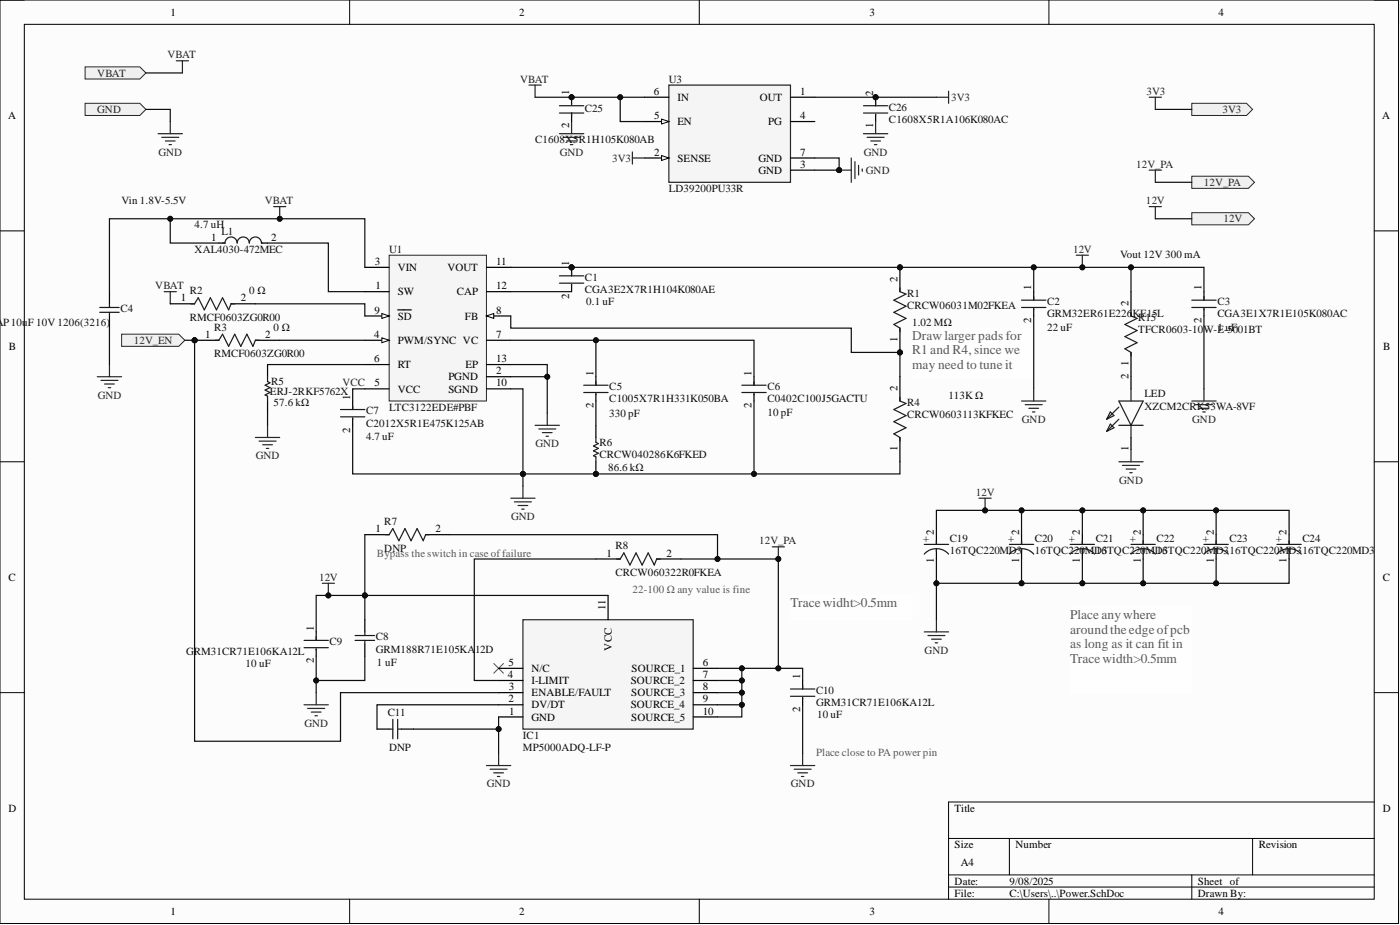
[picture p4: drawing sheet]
<svg xmlns="http://www.w3.org/2000/svg" width="292mm" height="193mm" viewBox="0 0 292 193" stroke-linecap="round" stroke-linejoin="round" font-family="sans-serif">
<defs><g id="words">
<g font-size="2.8" fill="#5a5a5a">
<text x="190.3" y="70.9">Draw larger pads for</text>
<text x="190.3" y="73.9">R1 and R4, since we</text>
<text x="190.3" y="77">may need to tune it</text>
<text x="164.9" y="126.7">Tracewidht&gt;0.5mm</text>
<text x="223.3" y="129.2">Placeanywhere</text>
<text x="223.3" y="132.2">aroundtheedgeofpcb</text>
<text x="223.3" y="135.3">as long as it can fit in</text>
<text x="223.3" y="138.3">Tracewidth&gt;0.5mm</text>
</g>
<g font-size="2.3">
<text x="35.6" y="3.3">1</text>
<text x="108.3" y="3.3">2</text>
<text x="181.4" y="3.3">3</text>
<text x="254.2" y="3.3">4</text>
<text x="118.7" y="19.8" transform="rotate(-90 118.7 19.8)">1</text>
<text x="136.4" y="19.8">6</text>
<text x="141.3" y="21">IN</text>
<text x="158.5" y="21">OUT</text>
<text x="167" y="19.8">1</text>
<text x="182.2" y="20" transform="rotate(-90 182.2 20)">2</text>
<text x="1.7" y="24.8">A</text>
<text x="118.7" y="26.6" transform="rotate(-90 118.7 26.6)">2</text>
<text x="136.5" y="24.8">5</text>
<text x="141.3" y="26.1">EN</text>
<text x="160.3" y="26.1">PG</text>
<text x="167" y="24.8">4</text>
<text x="182.2" y="26.7" transform="rotate(-90 182.2 26.7)">1</text>
<text x="288.4" y="24.8">A</text>
<text x="136.5" y="32.5">2</text>
<text x="141.3" y="33.7">SENSE</text>
<text x="158.2" y="33.7">GND</text>
<text x="167" y="32.5">7</text>
<text x="167" y="35">3</text>
<text x="158.2" y="36.3">GND</text>
<text x="44.1" y="50.2">1</text>
<text x="56.6" y="50.2">2</text>
<text x="78.2" y="55.3">3</text>
<text x="83" y="56.5">VIN</text>
<text x="93.4" y="56.5">VOUT</text>
<text x="103.5" y="55.3">11</text>
<text x="118.7" y="55.5" transform="rotate(-90 118.7 55.5)">1</text>
<text x="187.3" y="58.8" transform="rotate(-90 187.3 58.8)">2</text>
<text x="37.7" y="62.9">1</text>
<text x="50.2" y="62.9">2</text>
<text x="78.2" y="65.4">9</text>
<text x="78.3" y="60.3">1</text>
<text x="83" y="61.6">SW</text>
<text x="95.3" y="61.6">CAP</text>
<text x="103.5" y="65.4">8</text>
<text x="103.5" y="60.3">12</text>
<text x="118.7" y="62.4" transform="rotate(-90 118.7 62.4)">2</text>
<text x="215.2" y="60.6" transform="rotate(-90 215.2 60.6)">1</text>
<text x="235.5" y="63.9" transform="rotate(-90 235.5 63.9)">2</text>
<text x="250.7" y="60.6" transform="rotate(-90 250.7 60.6)">1</text>
<text x="42.8" y="70.5">1</text>
<text x="55.3" y="70.5">2</text>
<text x="78.1" y="70.5">4</text>
<text x="83" y="71.7">PWM/SYNC VC</text>
<text x="83" y="66.7">SD</text>
<text x="97" y="66.7">FB</text>
<text x="103.5" y="70.5">7</text>
<text x="187.3" y="71.3" transform="rotate(-90 187.3 71.3)">1</text>
<text x="215.2" y="67.4" transform="rotate(-90 215.2 67.4)">2</text>
<text x="250.7" y="67.4" transform="rotate(-90 250.7 67.4)">2</text>
<text x="1.9" y="73">B</text>
<text x="78.1" y="75.5">6</text>
<text x="83" y="76.8">RT</text>
<text x="97.1" y="76.8">EP</text>
<text x="103.5" y="75.5">13</text>
<text x="235.5" y="76.4" transform="rotate(-90 235.5 76.4)">1</text>
<text x="288.6" y="73">B</text>
<text x="73.1" y="83.4" transform="rotate(-90 73.1 83.4)">1</text>
<text x="78.2" y="80.6">5</text>
<text x="83" y="81.9">VCC</text>
<text x="93.5" y="79.3">PGND</text>
<text x="93.5" y="81.9">SGND</text>
<text x="103.5" y="78.1">2</text>
<text x="103.5" y="80.6">10</text>
<text x="123.8" y="78.3" transform="rotate(-90 123.8 78.3)">1</text>
<text x="156.8" y="78.3" transform="rotate(-90 156.8 78.3)">1</text>
<text x="187.3" y="81.6" transform="rotate(-90 187.3 81.6)">2</text>
<text x="235.5" y="79.1" transform="rotate(-90 235.5 79.1)">2</text>
<text x="123.8" y="85.2" transform="rotate(-90 123.8 85.2)">2</text>
<text x="156.8" y="85.2" transform="rotate(-90 156.8 85.2)">2</text>
<text x="73.1" y="90.2" transform="rotate(-90 73.1 90.2)">2</text>
<text x="187.3" y="94.1" transform="rotate(-90 187.3 94.1)">1</text>
<text x="235.5" y="94.1" transform="rotate(-90 235.5 94.1)">1</text>
<text x="78.3" y="111">1</text>
<text x="90.8" y="111">2</text>
<text x="194.9" y="111.5" transform="rotate(-90 194.9 111.5)">2</text>
<text x="212.6" y="111.5" transform="rotate(-90 212.6 111.5)">2</text>
<text x="225.3" y="111.5" transform="rotate(-90 225.3 111.5)">2</text>
<text x="238" y="111.5" transform="rotate(-90 238 111.5)">2</text>
<text x="253.2" y="111.5" transform="rotate(-90 253.2 111.5)">2</text>
<text x="268.5" y="111.5" transform="rotate(-90 268.5 111.5)">2</text>
<text x="126.5" y="116.1">1</text>
<text x="139" y="116.1">2</text>
<text x="194.9" y="117.5" transform="rotate(-90 194.9 117.5)">1</text>
<text x="212.6" y="117.5" transform="rotate(-90 212.6 117.5)">1</text>
<text x="225.3" y="117.5" transform="rotate(-90 225.3 117.5)">1</text>
<text x="238" y="117.5" transform="rotate(-90 238 117.5)">1</text>
<text x="253.2" y="117.5" transform="rotate(-90 253.2 117.5)">1</text>
<text x="268.5" y="117.5" transform="rotate(-90 268.5 117.5)">1</text>
<text x="1.8" y="121.2">C</text>
<text x="288.5" y="121.2">C</text>
<text x="65.5" y="131.6" transform="rotate(-90 65.5 131.6)">1</text>
<text x="126.4" y="127.3" transform="rotate(-90 126.4 127.3)">11</text>
<text x="127.6" y="135.7" transform="rotate(-90 127.6 135.7)">VCC</text>
<text x="65.5" y="138.4" transform="rotate(-90 65.5 138.4)">2</text>
<text x="106" y="141.5">4</text>
<text x="106.1" y="138.9">5</text>
<text x="106.1" y="144">3</text>
<text x="110.9" y="142.7">I-LIMIT</text>
<text x="110.9" y="140.2">N/C</text>
<text x="131.6" y="142.7">SOURCE_2</text>
<text x="131.8" y="140.2">SOURCE_1</text>
<text x="146.7" y="144">8</text>
<text x="146.7" y="141.5">7</text>
<text x="146.7" y="138.9">6</text>
<text x="167" y="141.7" transform="rotate(-90 167 141.7)">1</text>
<text x="106.1" y="146.5">2</text>
<text x="106.2" y="149.1">1</text>
<text x="110.9" y="147.8">DV/DT</text>
<text x="110.9" y="145.3">ENABLE/FAULT</text>
<text x="131.6" y="147.8">SOURCE_4</text>
<text x="131.7" y="145.3">SOURCE_3</text>
<text x="146.7" y="149.1">10</text>
<text x="146.7" y="146.5">9</text>
<text x="167" y="148.6" transform="rotate(-90 167 148.6)">2</text>
<text x="110.9" y="150.3">GND</text>
<text x="131.7" y="150.3">SOURCE_5</text>
<text x="1.8" y="169.3">D</text>
<text x="199.2" y="169.3">Title</text>
<text x="288.5" y="169.3">D</text>
<text x="199.2" y="176.9">Size</text>
<text x="211.9" y="176.9">Number</text>
<text x="262.6" y="176.9">Revision</text>
<text x="199.2" y="184.5">Date:</text>
<text x="200.5" y="180.7">A4</text>
<text x="210.6" y="184.5">9/08/2025</text>
<text x="249.9" y="184.5">Sheet of</text>
<text x="35.6" y="190.9">1</text>
<text x="108.3" y="190.9">2</text>
<text x="181.4" y="190.9">3</text>
<text x="199.2" y="187.1">File:</text>
<text x="210.6" y="187.1">C:\Users\..\Power.SchDoc</text>
<text x="249.9" y="187.1">Drawn By:</text>
<text x="254.2" y="190.9">4</text>
</g>
<g font-size="2.3" fill="#262626">
<text x="20.3" y="16">VBAT</text>
<text x="34.9" y="12.2">VBAT</text>
<text x="108.5" y="17.2">VBAT</text>
<text x="20.3" y="23.6">GND</text>
<text x="198.4" y="21">3V3</text>
<text x="239.2" y="19.8">3V3</text>
<text x="255.1" y="23.6">3V3</text>
<text x="33.1" y="32.5">GND</text>
<text x="116.8" y="32.5">GND</text>
<text x="127.7" y="33.7">3V3</text>
<text x="180.2" y="32.5">GND</text>
<text x="237.1" y="35">12V_PA</text>
<text x="180.7" y="36.3">GND</text>
<text x="251.2" y="38.8">12V_PA</text>
<text x="55.2" y="42.6">VBAT</text>
<text x="239.1" y="42.6">12V</text>
<text x="255.3" y="46.4">12V</text>
<text x="223.9" y="52.7">12V</text>
<text x="32.4" y="60.3">VBAT</text>
<text x="27.9" y="71.7">12V_EN</text>
<text x="20.4" y="83.2">GND</text>
<text x="71.5" y="80.6">VCC</text>
<text x="213.2" y="88.2">GND</text>
<text x="248.7" y="88.2">GND</text>
<text x="53.4" y="95.8">GND</text>
<text x="111.7" y="93.3">GND</text>
<text x="233.5" y="100.9">GND</text>
<text x="203.6" y="103.4">12V</text>
<text x="106.7" y="108.5">GND</text>
<text x="158.4" y="113.6">12V_PA</text>
<text x="66.6" y="121.2">12V</text>
<text x="192.9" y="136.4">GND</text>
<text x="63.5" y="151.6">GND</text>
<text x="101.6" y="164.3">GND</text>
<text x="165" y="164.3">GND</text>
</g>
<g font-size="2.3" fill="#0e0e0e">
<text x="139.6" y="17.2">U3</text>
<text x="122" y="23.3">C25</text>
<text x="185.5" y="23.1">C26</text>
<text x="111.6" y="29.9">C1608X5R1H105K080AB</text>
<text x="185.5" y="25.6">C1608X5R1A106K080AC</text>
<text x="139.6" y="40.1">LD39200PU33R</text>
<text x="25.4" y="42.6">Vin 1.8V-5.5V</text>
<text x="40.6" y="47.7">4.7 uH</text>
<text x="40.6" y="52.7">XAL4030-472MEC</text>
<text x="46.2" y="48.9">L1</text>
<text x="81.2" y="52.7">U1</text>
<text x="233.7" y="53.7">Vout 12V 300 mA</text>
<text x="122" y="58.6">C1</text>
<text x="25.1" y="65.2">C4</text>
<text x="39.6" y="61.4">R2</text>
<text x="52" y="61.4">0 Ω</text>
<text x="122" y="61.1">CGA3E2X7R1H104K080AE</text>
<text x="122.3" y="63.6">0.1 uF</text>
<text x="189.3" y="61.9">R1</text>
<text x="189.3" y="64.4">CRCW06031M02FKEA</text>
<text x="218.5" y="63.6">C2</text>
<text x="254" y="63.6">C3</text>
<text x="-1" y="67.9">A</text>
<text x=".7" y="67.9">P10uF 10V 1206(3216)</text>
<text x="39.6" y="66.9">RMCF0603ZG0R00</text>
<text x="44.7" y="69">R3</text>
<text x="57.1" y="69">0 Ω</text>
<text x="190.3" y="67.9">1.02 MΩ</text>
<text x="218.5" y="66.2">GRM32ER61E226KE15L</text>
<text x="218.5" y="69">22 uF</text>
<text x="237.5" y="66.9">R15</text>
<text x="237.5" y="69.5">TFCR0603-10W-E-u5F001BT</text>
<text x="254" y="66.2">CGA3E1X7R1E105K080AC</text>
<text x="254" y="69">1</text>
<text x="44.7" y="74.5">RMCF0603ZG0R00</text>
<text x="56.3" y="82.4">ERJ-2RKF5762X</text>
<text x="56.6" y="80.4">R5</text>
<text x="127.1" y="81.4">C5</text>
<text x="127.1" y="83.9">C1005X7R1H331K050BA</text>
<text x="160.1" y="81.4">C6</text>
<text x="160.1" y="83.9">C0402C100J5GACTU</text>
<text x="197.9" y="83.2">113K Ω</text>
<text x="238.8" y="82.9">LED</text>
<text x="57.1" y="84.7">57.6 kΩ</text>
<text x="76.4" y="86.4">C7</text>
<text x="76.4" y="89">C2012X5R1E475K125AB</text>
<text x="81.2" y="85.7">LTC3122EDE#PBF</text>
<text x="127.1" y="87">330 pF</text>
<text x="160.1" y="86.7">10 pF</text>
<text x="189.3" y="84.7">R4</text>
<text x="189.3" y="87.2">CRCW0603113KFKEC</text>
<text x="238.8" y="85.4">XZCM2CRK53WA-8VF</text>
<text x="76.4" y="91.8">4.7 uF</text>
<text x="125.1" y="93">R6</text>
<text x="125.1" y="95.6">CRCW040286K6FKED</text>
<text x="126.9" y="98.4">86.6 kΩ</text>
<text x="80.2" y="109.5">R7</text>
<text x="192.6" y="113.1">+</text>
<text x="198.2" y="113.1">C19</text>
<text x="210.3" y="113.1">+</text>
<text x="215.9" y="113.1">C20</text>
<text x="223" y="113.1">+</text>
<text x="228.6" y="113.1">C21</text>
<text x="235.7" y="113.1">+</text>
<text x="241.3" y="113.1">C22</text>
<text x="250.9" y="113.1">+</text>
<text x="256.5" y="113.1">C23</text>
<text x="266.2" y="113.1">+</text>
<text x="271.8" y="113.1">C24</text>
<text x="80.2" y="115.1">DNP</text>
<text x="128.4" y="114.6">R8</text>
<text x="198.2" y="115.6">16TQC220MD3</text>
<text x="215.9" y="115.6">16TQC220</text>
<text x="226.3" y="115.6">MD3TQC220</text>
<text x="228.6" y="115.6">16</text>
<text x="239" y="115.6">MD3TQC220MD316TQC220MD316TQC220MD3</text>
<text x="241.3" y="115.6">16</text>
<text x="128.4" y="120.2">CRCW060322R0FKEA</text>
<text x="38.8" y="136.6">GRM31CR71E106KA12L</text>
<text x="68.8" y="134.6">C9</text>
<text x="78.4" y="133.6">C8</text>
<text x="78.4" y="136.1">GRM188R71E105KA</text>
<text x="99.1" y="136.1">12D</text>
<text x="51.3" y="139.2">10 uF</text>
<text x="78.7" y="138.9">1 uF</text>
<text x="80.9" y="149.3">C11</text>
<text x="170.3" y="144.7">C10</text>
<text x="170.3" y="147.3">GRM31CR71E106KA12L</text>
<text x="170.5" y="149.8">10 uF</text>
<text x="109.1" y="154.1">IC1</text>
<text x="81.2" y="156.7">DNP</text>
<text x="109.1" y="156.7">MP5000ADQ-LF-P</text>
</g>
<g font-size="2.3" fill="#5a5a5a">
<text x="78.7" y="116.1">Bypass the switch in case offailure</text>
<text x="131.9" y="123.7">22-100 Ω any value is fine</text>
<text x="170.3" y="157.7">Place close to PApower pin</text>
</g>
</g></defs>
<path d="M0 0h291.8v192.7h-291.8z" fill-rule="evenodd" fill="#fcfcfc"/>
<path d="M0 0h291.8v192.7h-291.8z" fill="none" stroke="#000" stroke-width=".21"/>
<path d="M5.1 5.1h281.6v182.5h-281.6z" fill-rule="evenodd" fill="#fcfcfc"/>
<g fill="none" stroke="#000" stroke-width=".21">
<path d="M0 0h5.1M5.1 5.1h281.6v182.5h-281.6zM72.9 0v5.1M145.9 0v5.1M218.8 0v5.1M286.7 0h5.1v5.1M0 48.2h5.1M286.7 48.2h5.1M0 96.3h5.1M286.7 96.3h5.1M0 144.5h5.1M286.7 144.5h5.1"/>
<path d="M197.9 174.9h88.8M210.6 174.9v7.6M261.3 174.9v7.6M286.7 167.3h-88.8v20.3M72.9 187.6v5.1M145.9 187.6v5.1M197.9 182.5h88.8M197.9 185.1h88.8M218.8 187.6v5.1M248.7 182.5v5.1M291.8 187.6v5.1"/>
</g>
<path d="M81.2 53.2h20.3v30.5h-20.3z" fill-rule="evenodd" fill="#f5f5f5"/>
<path d="M81.2 53.2h20.3v30.5h-20.3z" fill="none" stroke="#262626" stroke-width=".21"/>
<path d="M76.1 55.8h5.1M76.1 60.8h5.1M76.1 71h5.1M101.5 78.6h5.1" fill="none" stroke="#000" stroke-width=".25"/>
<path d="M79.7 70.5l1.5 .5-1.5 .5z" fill="#fbfbfb"/>
<path d="M79.7 70.5l1.5 .5-1.5 .5z" fill="none" stroke="#000" stroke-width=".21"/>
<path d="M76.1 76.1h5.1M101.5 71h5.1M101.5 65.9h5.1M76.1 81.1h5.1" fill="none" stroke="#000" stroke-width=".25"/>
<path d="M101.5 65.9l1.5-.5v1z" fill="#fbfbfb"/>
<path d="M101.5 65.9l1.5-.5v1z" fill="none" stroke="#000" stroke-width=".21"/>
<path d="M76.1 65.9h5.1" fill="none" stroke="#000" stroke-width=".25"/>
<path d="M79.7 65.4l1.5 .5-1.5 .5z" fill="#fbfbfb"/>
<path d="M79.7 65.4l1.5 .5-1.5 .5z" fill="none" stroke="#000" stroke-width=".21"/>
<g fill="none" stroke="#000" stroke-width=".25">
<path d="M45.7 50.7h1.2M54.6 50.7h1.2M101.5 55.8h5.1M22.8 60.8v2.6M22.8 65.9v2.5M55.8 76.1v2.5M83 64.6h2.8M101.5 60.8h5.1M101.5 76.1h5.1M124.3 78.6v1.8M55.8 83.7v2.5M73.6 83.7v1.7"/>
<path d="M73.6 87.2v1.5M101.5 81.1h5.1M124.3 82.1v1.6"/>
</g>
<g fill="none" stroke="#1c1c1c" stroke-width=".25">
<path d="M46.4 50.7h.5a1.27 1.27 0 0 1 1.3-1.3 1.27 1.27 0 0 1 1.3 1.3 1.27 1.27 0 0 1 1.2-1.3 1.27 1.27 0 0 1 1.3 1.3 1.27 1.27 0 0 1 1.3-1.3 1.27 1.27 0 0 1 1.3 1.3h.2M20.8 64.1h4.1M20.8 65.2h4.1M22.8 63.4v.7M22.8 65.2v.7M55.8 78.6v1l.5 .3-1 .5 1 .5-1 .5 1 .5-1 .5 .5 .2v1.1M124.3 79.6v.8M71 85.4h5.1M71 87h5.1M73.6 84.7v.7M73.6 87.2v.3M121.8 80.4h5.1"/>
<path d="M121.8 81.9h5.1M124.3 82.1v.3"/>
</g>
<path d="M20.3 78.6h5.1M21.1 79.3h3.5M22.8 76.1v2.5M21.8 80.1h2.1M22.6 80.9h.5M111.6 88.7h5.1M112.4 89.5h3.6M113.2 90.2h2M113.9 91h.5M114.2 86.2v2.5" fill="none" stroke="#262626" stroke-width=".25"/>
<circle cx="124.3" cy="98.9" r=".51" fill="#0e0e0e"/>
<circle cx="124.3" cy="98.9" r=".51" fill="none" stroke="#0e0e0e" stroke-width=".21"/>
<path d="M124.3 88.7v2.6M124.3 96.3v2.6" fill="none" stroke="#000" stroke-width=".25"/>
<circle cx="124.3" cy="98.9" r=".51" fill="#0e0e0e"/>
<circle cx="124.3" cy="98.9" r=".51" fill="none" stroke="#0e0e0e" stroke-width=".21"/>
<path d="M157.3 79.6v.8M124.3 91.3v1l.5 .2-1 .5 1 .5-1 .6 1 .5-1 .5 .5 .2v1M154.8 80.4h5.1M154.8 81.9h5.1M157.3 82.1v.3" fill="none" stroke="#1c1c1c" stroke-width=".25"/>
<path d="M157.3 78.6v1.8M157.3 82.1v1.6" fill="none" stroke="#000" stroke-width=".25"/>
<circle cx="119.3" cy="55.8" r=".51" fill="#0e0e0e"/>
<circle cx="119.3" cy="55.8" r=".51" fill="none" stroke="#0e0e0e" stroke-width=".21"/>
<path d="M119.3 55.8v1.7" fill="none" stroke="#000" stroke-width=".25"/>
<circle cx="119.3" cy="55.8" r=".51" fill="#0e0e0e"/>
<circle cx="119.3" cy="55.8" r=".51" fill="none" stroke="#0e0e0e" stroke-width=".21"/>
<path d="M119.3 59.3v1.5M215.7 60.8v1.8M215.7 64.4v1.5M251.2 60.8v1.8M251.2 64.4v1.5" fill="none" stroke="#000" stroke-width=".25"/>
<path d="M116.7 57.5h5.1M116.7 59.1h5.1M119.3 56.8v.7M119.3 59.3v.3M213.1 62.6h5.1M213.1 64.1h5.1M215.7 61.9v.7M215.7 64.4v.2M248.7 62.6h5M248.7 64.1h5M251.2 61.9v.7M251.2 64.4v.2" fill="none" stroke="#1c1c1c" stroke-width=".25"/>
<g fill="none" stroke="#262626" stroke-width=".25">
<path d="M57.1 43.1h2.5M58.4 43.1v2.5M213.1 83.7h5.1M213.9 84.4h3.6M214.7 85.2h2M215.4 85.9h.5M215.7 81.1v2.6M248.7 83.7h5M249.4 84.4h3.6M250.2 85.2h2M250.9 85.9h.6M251.2 81.1v2.6"/>
<path d="M106.6 103.9h5M107.3 104.7h3.6M108.1 105.5h2M108.9 106.2h.5M109.1 101.4v2.5"/>
</g>
<circle cx="58.4" cy="45.6" r=".51" fill="#0e0e0e"/>
<circle cx="58.4" cy="45.6" r=".51" fill="none" stroke="#0e0e0e" stroke-width=".21"/>
<path d="M224.6 53.2h2.5M225.8 53.2v2.6" fill="none" stroke="#262626" stroke-width=".25"/>
<circle cx="225.8" cy="55.8" r=".51" fill="#0e0e0e"/>
<circle cx="225.8" cy="55.8" r=".51" fill="none" stroke="#0e0e0e" stroke-width=".21"/>
<path d="M53.3 91.3h5.1M54 92h3.6M54.8 92.8h2M55.6 93.5h.5M55.8 88.7v2.6" fill="none" stroke="#262626" stroke-width=".25"/>
<path d="M25.4 69.7h11.9l1.3 1.3-1.3 1.3h-11.9z" fill-rule="evenodd" fill="#f0f0f0"/>
<path d="M25.4 69.7h11.9l1.3 1.3-1.3 1.3h-11.9z" fill="none" stroke="#262626" stroke-width=".21"/>
<g fill="none" stroke="#262626" stroke-width=".25">
<path d="M34.3 60.8h2.5M35.5 60.8v2.6M67.2 121.7h2.6M68.5 121.7v2.5M63.4 147h5.1M64.2 147.8h3.5M65 148.6h2M65.7 149.3h.5M66 144.5v2.5M164.9 159.7h5.1M167.5 157.2v2.5M165.7 160.5h3.5"/>
<path d="M166.5 161.2h2M167.2 162h.5"/>
</g>
<path d="M66 131.8v1.8M66 135.4v1.5M76.1 129.3v2.5M76.1 134.4v2.5M167.5 142v1.7M167.5 145.5v1.5" fill="none" stroke="#000" stroke-width=".25"/>
<path d="M63.4 133.6h5.1M63.4 135.1h5.1M66 132.8v.8M66 135.4v.2M74.1 133.6h4.1M74.1 132.6h4.1M76.1 131.8v.8M76.1 133.6v.8M164.9 143.7h5.1M164.9 145.3h5.1M167.5 143v.7M167.5 145.5v.3" fill="none" stroke="#1c1c1c" stroke-width=".25"/>
<circle cx="68.5" cy="124.2" r=".51" fill="#0e0e0e"/>
<circle cx="68.5" cy="124.2" r=".51" fill="none" stroke="#0e0e0e" stroke-width=".21"/>
<path d="M124.3 116.6h5.1M137 116.6h5.1M78.7 152.1h2.5M83.7 152.1h2.6" fill="none" stroke="#000" stroke-width=".25"/>
<path d="M128.6 116.6h.8l.8-1.3 1.2 2.6 1.3-2.6 1.3 2.6 1.2-2.6 1.3 2.6 .5-1.3h.8M81.2 152.1h.8M82 150.1v4M83 150.1v4M83 152.1h.7" fill="none" stroke="#1c1c1c" stroke-width=".25"/>
<path d="M161.1 114.1h2.6M162.4 114.1v2.5M101.5 159.7h5.1M104 157.2v2.5M102.3 160.5h3.5M103 161.2h2M103.8 162h.5" fill="none" stroke="#262626" stroke-width=".25"/>
<circle cx="162.4" cy="116.6" r=".51" fill="#0e0e0e"/>
<circle cx="162.4" cy="116.6" r=".51" fill="none" stroke="#0e0e0e" stroke-width=".21"/>
<path d="M35.5 63.4h5.1M48.2 63.4h5.1M76.1 111.5h5.1M88.8 111.5h5.1" fill="none" stroke="#000" stroke-width=".25"/>
<path d="M39.8 63.4h.8l.8-1.3 1.2 2.5 1.3-2.5 1.3 2.5 1.2-2.5 1.3 2.5 .5-1.2h.8M80.4 111.5h.8l.8-1.2 1.2 2.5 1.3-2.5 1.3 2.5 1.2-2.5 1.3 2.5 .5-1.3h.8" fill="none" stroke="#1c1c1c" stroke-width=".25"/>
<circle cx="40.6" cy="71" r=".51" fill="#0e0e0e"/>
<circle cx="40.6" cy="71" r=".51" fill="none" stroke="#0e0e0e" stroke-width=".21"/>
<path d="M40.6 71h5.1" fill="none" stroke="#000" stroke-width=".25"/>
<circle cx="40.6" cy="71" r=".51" fill="#0e0e0e"/>
<circle cx="40.6" cy="71" r=".51" fill="none" stroke="#0e0e0e" stroke-width=".21"/>
<path d="M53.3 71h5.1" fill="none" stroke="#000" stroke-width=".25"/>
<path d="M44.9 71h.8l.7-1.3 1.3 2.6 1.3-2.6 1.2 2.6 1.3-2.6 1.3 2.6 .5-1.3h.7" fill="none" stroke="#1c1c1c" stroke-width=".25"/>
<path d="M103 138.4l2 2M105 138.4l-2 2" fill="none" stroke="#4c4c4c" stroke-width=".21"/>
<path d="M109.1 129.3h35.5v22.8h-35.5z" fill-rule="evenodd" fill="#f5f5f5"/>
<path d="M204.3 103.9h2.5M205.5 103.9v2.6M109.1 129.3h35.5v22.8h-35.5zM192.8 131.8h5.1M193.6 132.6h3.6M194.4 133.3h2M195.1 134.1h.5M195.4 129.3v2.5" fill="none" stroke="#262626" stroke-width=".25"/>
<path d="M104 139.4h5.1M126.9 124.2v5.1M144.6 139.4h5.1M104 149.6h5.1M104 147h5.1M104 144.5h5.1M104 142h5.1M144.6 149.6h5.1M144.6 147h5.1M144.6 144.5h5.1M144.6 142h5.1" fill="none" stroke="#000" stroke-width=".25"/>
<circle cx="205.5" cy="106.5" r=".51" fill="#0e0e0e"/>
<circle cx="205.5" cy="106.5" r=".51" fill="none" stroke="#0e0e0e" stroke-width=".21"/>
<path d="M195.4 111.5v2.1M195.4 114.6v2M213.1 111.5v2.1M213.1 114.6v2M225.8 111.5v2.1M225.8 114.6v2M238.5 111.5v2.1M238.5 114.6v2M253.7 111.5v2.1M253.7 114.6v2M269 111.5v2.1M269 114.6v2" fill="none" stroke="#000" stroke-width=".25"/>
<g fill="none" stroke="#1c1c1c" stroke-width=".25">
<path d="M192.8 115.6a3.4 3.4 0 0 1 5.1 0M192.8 113.6h5.1M195.4 112.8v.8M195.4 114.6v.5M210.6 115.6a3.4 3.4 0 0 1 5.1 0M210.6 113.6h5.1M213.1 112.8v.8M213.1 114.6v.5M223.3 115.6a3.4 3.4 0 0 1 5.1 0M223.3 113.6h5.1M225.8 112.8v.8M225.8 114.6v.5"/>
<path d="M236 115.6a3.4 3.4 0 0 1 5 0M236 113.6h5M238.5 112.8v.8M238.5 114.6v.5M251.2 115.6a3.4 3.4 0 0 1 5.1 0M251.2 113.6h5.1M253.7 112.8v.8M253.7 114.6v.5M266.4 115.6a3.4 3.4 0 0 1 5.1 0M266.4 113.6h5.1M269 112.8v.8M269 114.6v.5"/>
</g>
<path d="M223.3 126.8h25.4v17.7h-25.4z" fill-rule="evenodd" fill="#fefefe"/>
<path d="M223.3 126.8h25.4v17.7h-25.4z" fill="none" stroke="#fefefe" stroke-width=".21"/>
<path d="M164.9 124.2h25.4v5.1h-25.4z" fill-rule="evenodd" fill="#fefefe"/>
<path d="M164.9 124.2h25.4v5.1h-25.4z" fill="none" stroke="#fefefe" stroke-width=".21"/>
<path d="M190.3 68.4h25.4v10.2h-25.4z" fill-rule="evenodd" fill="#fefefe"/>
<path d="M190.3 68.4h25.4v10.2h-25.4z" fill="none" stroke="#fefefe" stroke-width=".21"/>
<path d="M116.7 27.9h5.1M117.5 28.7h3.5M118.2 29.4h2.1M119 30.2h.5M119.3 25.4v2.5" fill="none" stroke="#262626" stroke-width=".25"/>
<path d="M139.6 17.8h25.3v20.2h-25.3z" fill-rule="evenodd" fill="#f5f5f5"/>
<path d="M139.6 17.8h25.3v20.2h-25.3z" fill="none" stroke="#262626" stroke-width=".25"/>
<path d="M134.5 25.4h5.1" fill="none" stroke="#000" stroke-width=".25"/>
<path d="M138 24.8l1.6 .6-1.6 .5z" fill="#fbfbfb"/>
<path d="M138 24.8l1.6 .6-1.6 .5z" fill="none" stroke="#000" stroke-width=".21"/>
<path d="M134.5 33h5.1M134.5 20.3h5.1M164.9 33h5.1M164.9 20.3h5.1M164.9 25.4h5.1" fill="none" stroke="#000" stroke-width=".25"/>
<path d="M138 32.5l1.6 .5-1.6 .5z" fill="#fbfbfb"/>
<path d="M138 32.5l1.6 .5-1.6 .5z" fill="none" stroke="#000" stroke-width=".21"/>
<path d="M164.9 35.5h5.1" fill="none" stroke="#000" stroke-width=".25"/>
<path d="M131.9 31.7v2.5M131.9 33h2.6" fill="none" stroke="#262626" stroke-width=".25"/>
<circle cx="119.3" cy="20.3" r=".51" fill="#0e0e0e"/>
<circle cx="119.3" cy="20.3" r=".51" fill="none" stroke="#0e0e0e" stroke-width=".21"/>
<path d="M119.3 20.3v1.5M119.3 23.6v1.8" fill="none" stroke="#000" stroke-width=".25"/>
<circle cx="119.3" cy="20.3" r=".51" fill="#0e0e0e"/>
<circle cx="119.3" cy="20.3" r=".51" fill="none" stroke="#0e0e0e" stroke-width=".21"/>
<path d="M116.7 23.6h5.1M116.7 22.1h5.1M119.3 21.6v.2M119.3 23.6v.7" fill="none" stroke="#1c1c1c" stroke-width=".25"/>
<circle cx="182.7" cy="20.3" r=".51" fill="#0e0e0e"/>
<circle cx="182.7" cy="20.3" r=".51" fill="none" stroke="#0e0e0e" stroke-width=".21"/>
<path d="M182.7 20.3v1.8" fill="none" stroke="#000" stroke-width=".25"/>
<circle cx="182.7" cy="20.3" r=".51" fill="#0e0e0e"/>
<circle cx="182.7" cy="20.3" r=".51" fill="none" stroke="#0e0e0e" stroke-width=".21"/>
<path d="M182.7 23.8v1.6" fill="none" stroke="#000" stroke-width=".25"/>
<path d="M180.2 22.1h5M180.2 23.6h5M182.7 21.3v.8M182.7 23.8v.3" fill="none" stroke="#1c1c1c" stroke-width=".25"/>
<path d="M197.9 19v2.6M175.1 35.5h2.5M177.6 33v5M178.4 33.7v3.6M179.1 34.5v2M179.9 35.2v.5M180.2 27.9h5M180.9 28.7h3.6M181.7 29.4h2M182.4 30.2h.5M182.7 25.4v2.5M195.4 20.3h2.5" fill="none" stroke="#262626" stroke-width=".25"/>
<circle cx="175.1" cy="35.5" r=".51" fill="#0e0e0e"/>
<circle cx="175.1" cy="35.5" r=".51" fill="none" stroke="#0e0e0e" stroke-width=".21"/>
<path d="M110.4 17.8h2.5M111.6 17.8v2.5" fill="none" stroke="#262626" stroke-width=".25"/>
<path d="M17.8 13.9h11.4l1.2 1.3-1.2 1.3h-11.4z" fill-rule="evenodd" fill="#f0f0f0"/>
<path d="M17.8 13.9h11.4l1.2 1.3-1.2 1.3h-11.4z" fill="none" stroke="#262626" stroke-width=".21"/>
<path d="M36.8 12.7h2.5M38.1 12.7v2.5" fill="none" stroke="#262626" stroke-width=".25"/>
<path d="M248.7 21.6h11.4l1.2 1.2-1.2 1.3h-11.4z" fill-rule="evenodd" fill="#f0f0f0"/>
<path d="M248.7 21.6h11.4l1.2 1.2-1.2 1.3h-11.4z" fill="none" stroke="#262626" stroke-width=".21"/>
<path d="M239.8 20.3h2.5M241 20.3v2.5" fill="none" stroke="#262626" stroke-width=".25"/>
<path d="M248.7 36.8h11.8l1.2 1.2-1.2 1.3h-11.8z" fill-rule="evenodd" fill="#f0f0f0"/>
<path d="M248.7 36.8h11.8l1.2 1.2-1.2 1.3h-11.8z" fill="none" stroke="#262626" stroke-width=".21"/>
<path d="M33 27.9h5.1M33.7 28.7h3.6M34.5 29.4h2M35.3 30.2h.5M35.5 25.4v2.5" fill="none" stroke="#262626" stroke-width=".25"/>
<path d="M17.8 21.6h11.4l1.2 1.2-1.2 1.3h-11.4z" fill-rule="evenodd" fill="#f0f0f0"/>
<path d="M17.8 21.6h11.4l1.2 1.2-1.2 1.3h-11.4z" fill="none" stroke="#262626" stroke-width=".21"/>
<path d="M239.8 35.5h2.5M241 35.5v2.5" fill="none" stroke="#262626" stroke-width=".25"/>
<path d="M248.7 44.4h11.8l1.2 1.2-1.2 1.3h-11.8z" fill-rule="evenodd" fill="#f0f0f0"/>
<path d="M248.7 44.4h11.8l1.2 1.2-1.2 1.3h-11.8z" fill="none" stroke="#262626" stroke-width=".21"/>
<path d="M239.8 43.1h2.5M241 43.1v2.5" fill="none" stroke="#262626" stroke-width=".25"/>
<circle cx="187.8" cy="73.5" r=".51" fill="#0e0e0e"/>
<circle cx="187.8" cy="73.5" r=".51" fill="none" stroke="#0e0e0e" stroke-width=".21"/>
<circle cx="187.8" cy="55.8" r=".51" fill="#0e0e0e"/>
<circle cx="187.8" cy="55.8" r=".51" fill="none" stroke="#0e0e0e" stroke-width=".21"/>
<path d="M187.8 68.4v5.1" fill="none" stroke="#000" stroke-width=".25"/>
<circle cx="187.8" cy="73.5" r=".51" fill="#0e0e0e"/>
<circle cx="187.8" cy="73.5" r=".51" fill="none" stroke="#0e0e0e" stroke-width=".21"/>
<path d="M187.8 55.8v5" fill="none" stroke="#000" stroke-width=".25"/>
<circle cx="187.8" cy="55.8" r=".51" fill="#0e0e0e"/>
<circle cx="187.8" cy="55.8" r=".51" fill="none" stroke="#0e0e0e" stroke-width=".21"/>
<path d="M187.8 60.1v.7l1.2 .6-2.5 1.2 2.5 1.3-2.5 1.3 2.5 1.2-2.5 1.3 1.3 .7v.8M236 65.2v.7l1.2 .5-2.5 1.3 2.5 1.3-2.5 1.2 2.5 1.3-2.5 1.3 1.3 .7v.8M187.8 82.9v.8l1.2 .5-2.5 1.2 2.5 1.3-2.5 1.3 2.5 1.2-2.5 1.3 1.3 .8v.7" fill="none" stroke="#1c1c1c" stroke-width=".25"/>
<path d="M187.8 78.6v5.1M236 60.8v5.1M236 73.5v5.1M187.8 91.3v5" fill="none" stroke="#000" stroke-width=".25"/>
<path d="M55.8 76.1h20.3M124.3 71v7.6M76.1 81.1h-2.5v2.6" fill="none" stroke="#0e0e0e" stroke-width=".25"/>
<circle cx="124.3" cy="71" r=".51" fill="#0e0e0e"/>
<circle cx="124.3" cy="71" r=".51" fill="none" stroke="#0e0e0e" stroke-width=".21"/>
<path d="M35.5 45.6h-12.7v15.2" fill="none" stroke="#0e0e0e" stroke-width=".25"/>
<circle cx="35.5" cy="45.6" r=".51" fill="#0e0e0e"/>
<circle cx="35.5" cy="45.6" r=".51" fill="none" stroke="#0e0e0e" stroke-width=".21"/>
<path d="M106.6 55.8h12.7M22.8 68.4v7.7M124.3 83.7v5" fill="none" stroke="#0e0e0e" stroke-width=".25"/>
<circle cx="119.3" cy="55.8" r=".51" fill="#0e0e0e"/>
<circle cx="119.3" cy="55.8" r=".51" fill="none" stroke="#0e0e0e" stroke-width=".21"/>
<path d="M106.6 78.6h7.6v7.6M106.6 60.8h12.7" fill="none" stroke="#0e0e0e" stroke-width=".25"/>
<circle cx="114.2" cy="78.6" r=".51" fill="#0e0e0e"/>
<circle cx="114.2" cy="78.6" r=".51" fill="none" stroke="#0e0e0e" stroke-width=".21"/>
<path d="M215.7 55.8h35.5v5" fill="none" stroke="#0e0e0e" stroke-width=".25"/>
<circle cx="215.7" cy="55.8" r=".51" fill="#0e0e0e"/>
<circle cx="215.7" cy="55.8" r=".51" fill="none" stroke="#0e0e0e" stroke-width=".21"/>
<circle cx="225.8" cy="55.8" r=".51" fill="#0e0e0e"/>
<circle cx="225.8" cy="55.8" r=".51" fill="none" stroke="#0e0e0e" stroke-width=".21"/>
<circle cx="236" cy="55.8" r=".51" fill="#0e0e0e"/>
<circle cx="236" cy="55.8" r=".51" fill="none" stroke="#0e0e0e" stroke-width=".21"/>
<path d="M106.6 76.1h7.6v2.5" fill="none" stroke="#0e0e0e" stroke-width=".25"/>
<circle cx="114.2" cy="78.6" r=".51" fill="#0e0e0e"/>
<circle cx="114.2" cy="78.6" r=".51" fill="none" stroke="#0e0e0e" stroke-width=".21"/>
<path d="M73.6 88.7v10.2h35.5" fill="none" stroke="#0e0e0e" stroke-width=".25"/>
<circle cx="109.1" cy="98.9" r=".51" fill="#0e0e0e"/>
<circle cx="109.1" cy="98.9" r=".51" fill="none" stroke="#0e0e0e" stroke-width=".21"/>
<path d="M215.7 65.9v15.2M157.3 83.7v15.2" fill="none" stroke="#0e0e0e" stroke-width=".25"/>
<circle cx="157.3" cy="98.9" r=".51" fill="#0e0e0e"/>
<circle cx="157.3" cy="98.9" r=".51" fill="none" stroke="#0e0e0e" stroke-width=".21"/>
<path d="M251.2 65.9v15.2M106.6 81.1h2.5v20.3" fill="none" stroke="#0e0e0e" stroke-width=".25"/>
<circle cx="109.1" cy="98.9" r=".51" fill="#0e0e0e"/>
<circle cx="109.1" cy="98.9" r=".51" fill="none" stroke="#0e0e0e" stroke-width=".21"/>
<path d="M106.6 71h50.7v7.6" fill="none" stroke="#0e0e0e" stroke-width=".25"/>
<circle cx="124.3" cy="71" r=".51" fill="#0e0e0e"/>
<circle cx="124.3" cy="71" r=".51" fill="none" stroke="#0e0e0e" stroke-width=".21"/>
<path d="M53.3 63.4h22.8v2.5M55.8 86.2v2.5M149.7 144.5h5.1" fill="none" stroke="#0e0e0e" stroke-width=".25"/>
<circle cx="154.8" cy="144.5" r=".51" fill="#0e0e0e"/>
<circle cx="154.8" cy="144.5" r=".51" fill="none" stroke="#0e0e0e" stroke-width=".21"/>
<path d="M149.7 147h5.1M167.5 147v10.2" fill="none" stroke="#0e0e0e" stroke-width=".25"/>
<circle cx="154.8" cy="147" r=".51" fill="#0e0e0e"/>
<circle cx="154.8" cy="147" r=".51" fill="none" stroke="#0e0e0e" stroke-width=".21"/>
<path d="M149.7 142h5.1" fill="none" stroke="#0e0e0e" stroke-width=".25"/>
<circle cx="154.8" cy="142" r=".51" fill="#0e0e0e"/>
<circle cx="154.8" cy="142" r=".51" fill="none" stroke="#0e0e0e" stroke-width=".21"/>
<path d="M149.7 139.4h5.1v10.2h-5.1" fill="none" stroke="#0e0e0e" stroke-width=".25"/>
<circle cx="154.8" cy="139.4" r=".51" fill="#0e0e0e"/>
<circle cx="154.8" cy="139.4" r=".51" fill="none" stroke="#0e0e0e" stroke-width=".21"/>
<circle cx="154.8" cy="142" r=".51" fill="#0e0e0e"/>
<circle cx="154.8" cy="142" r=".51" fill="none" stroke="#0e0e0e" stroke-width=".21"/>
<circle cx="154.8" cy="144.5" r=".51" fill="#0e0e0e"/>
<circle cx="154.8" cy="144.5" r=".51" fill="none" stroke="#0e0e0e" stroke-width=".21"/>
<circle cx="154.8" cy="147" r=".51" fill="#0e0e0e"/>
<circle cx="154.8" cy="147" r=".51" fill="none" stroke="#0e0e0e" stroke-width=".21"/>
<path d="M66 136.9v7.6" fill="none" stroke="#0e0e0e" stroke-width=".25"/>
<circle cx="66" cy="142" r=".51" fill="#0e0e0e"/>
<circle cx="66" cy="142" r=".51" fill="none" stroke="#0e0e0e" stroke-width=".21"/>
<path d="M76.1 124.2v5.1" fill="none" stroke="#0e0e0e" stroke-width=".25"/>
<circle cx="76.1" cy="124.2" r=".51" fill="#0e0e0e"/>
<circle cx="76.1" cy="124.2" r=".51" fill="none" stroke="#0e0e0e" stroke-width=".21"/>
<path d="M76.1 136.9v5.1h-10.1" fill="none" stroke="#0e0e0e" stroke-width=".25"/>
<circle cx="66" cy="142" r=".51" fill="#0e0e0e"/>
<circle cx="66" cy="142" r=".51" fill="none" stroke="#0e0e0e" stroke-width=".21"/>
<path d="M104 147h-25.3v5.1M104 149.6v2.5h-17.7" fill="none" stroke="#0e0e0e" stroke-width=".25"/>
<circle cx="104" cy="152.1" r=".51" fill="#0e0e0e"/>
<circle cx="104" cy="152.1" r=".51" fill="none" stroke="#0e0e0e" stroke-width=".21"/>
<path d="M104 152.1v5.1" fill="none" stroke="#0e0e0e" stroke-width=".25"/>
<circle cx="104" cy="152.1" r=".51" fill="#0e0e0e"/>
<circle cx="104" cy="152.1" r=".51" fill="none" stroke="#0e0e0e" stroke-width=".21"/>
<path d="M58.4 71h17.7M124.3 116.6h-25.3v25.4h5M154.8 139.4h12.7v2.6" fill="none" stroke="#0e0e0e" stroke-width=".25"/>
<circle cx="154.8" cy="139.4" r=".51" fill="#0e0e0e"/>
<circle cx="154.8" cy="139.4" r=".51" fill="none" stroke="#0e0e0e" stroke-width=".21"/>
<circle cx="162.4" cy="139.4" r=".51" fill="#0e0e0e"/>
<circle cx="162.4" cy="139.4" r=".51" fill="none" stroke="#0e0e0e" stroke-width=".21"/>
<path d="M45.7 50.7h-10.2v-5.1h40.6v10.2" fill="none" stroke="#0e0e0e" stroke-width=".25"/>
<circle cx="35.5" cy="45.6" r=".51" fill="#0e0e0e"/>
<circle cx="35.5" cy="45.6" r=".51" fill="none" stroke="#0e0e0e" stroke-width=".21"/>
<circle cx="58.4" cy="45.6" r=".51" fill="#0e0e0e"/>
<circle cx="58.4" cy="45.6" r=".51" fill="none" stroke="#0e0e0e" stroke-width=".21"/>
<path d="M55.8 50.7h12.7v10.1h7.6M195.4 116.6v5.1" fill="none" stroke="#0e0e0e" stroke-width=".25"/>
<circle cx="195.4" cy="121.7" r=".51" fill="#0e0e0e"/>
<circle cx="195.4" cy="121.7" r=".51" fill="none" stroke="#0e0e0e" stroke-width=".21"/>
<path d="M213.1 116.6v5.1" fill="none" stroke="#0e0e0e" stroke-width=".25"/>
<circle cx="213.1" cy="121.7" r=".51" fill="#0e0e0e"/>
<circle cx="213.1" cy="121.7" r=".51" fill="none" stroke="#0e0e0e" stroke-width=".21"/>
<path d="M225.8 116.6v5.1" fill="none" stroke="#0e0e0e" stroke-width=".25"/>
<circle cx="225.8" cy="121.7" r=".51" fill="#0e0e0e"/>
<circle cx="225.8" cy="121.7" r=".51" fill="none" stroke="#0e0e0e" stroke-width=".21"/>
<path d="M238.5 116.6v5.1" fill="none" stroke="#0e0e0e" stroke-width=".25"/>
<circle cx="238.5" cy="121.7" r=".51" fill="#0e0e0e"/>
<circle cx="238.5" cy="121.7" r=".51" fill="none" stroke="#0e0e0e" stroke-width=".21"/>
<path d="M253.7 116.6v5.1h-58.3v7.6" fill="none" stroke="#0e0e0e" stroke-width=".25"/>
<circle cx="195.4" cy="121.7" r=".51" fill="#0e0e0e"/>
<circle cx="195.4" cy="121.7" r=".51" fill="none" stroke="#0e0e0e" stroke-width=".21"/>
<circle cx="213.1" cy="121.7" r=".51" fill="#0e0e0e"/>
<circle cx="213.1" cy="121.7" r=".51" fill="none" stroke="#0e0e0e" stroke-width=".21"/>
<circle cx="225.8" cy="121.7" r=".51" fill="#0e0e0e"/>
<circle cx="225.8" cy="121.7" r=".51" fill="none" stroke="#0e0e0e" stroke-width=".21"/>
<circle cx="238.5" cy="121.7" r=".51" fill="#0e0e0e"/>
<circle cx="238.5" cy="121.7" r=".51" fill="none" stroke="#0e0e0e" stroke-width=".21"/>
<circle cx="253.7" cy="121.7" r=".51" fill="#0e0e0e"/>
<circle cx="253.7" cy="121.7" r=".51" fill="none" stroke="#0e0e0e" stroke-width=".21"/>
<path d="M213.1 106.5v5" fill="none" stroke="#0e0e0e" stroke-width=".25"/>
<circle cx="213.1" cy="106.5" r=".51" fill="#0e0e0e"/>
<circle cx="213.1" cy="106.5" r=".51" fill="none" stroke="#0e0e0e" stroke-width=".21"/>
<path d="M225.8 106.5v5" fill="none" stroke="#0e0e0e" stroke-width=".25"/>
<circle cx="225.8" cy="106.5" r=".51" fill="#0e0e0e"/>
<circle cx="225.8" cy="106.5" r=".51" fill="none" stroke="#0e0e0e" stroke-width=".21"/>
<path d="M238.5 106.5v5" fill="none" stroke="#0e0e0e" stroke-width=".25"/>
<circle cx="238.5" cy="106.5" r=".51" fill="#0e0e0e"/>
<circle cx="238.5" cy="106.5" r=".51" fill="none" stroke="#0e0e0e" stroke-width=".21"/>
<path d="M269 116.6v5.1h-15.3" fill="none" stroke="#0e0e0e" stroke-width=".25"/>
<circle cx="253.7" cy="121.7" r=".51" fill="#0e0e0e"/>
<circle cx="253.7" cy="121.7" r=".51" fill="none" stroke="#0e0e0e" stroke-width=".21"/>
<path d="M253.7 106.5h15.3v5" fill="none" stroke="#0e0e0e" stroke-width=".25"/>
<circle cx="253.7" cy="106.5" r=".51" fill="#0e0e0e"/>
<circle cx="253.7" cy="106.5" r=".51" fill="none" stroke="#0e0e0e" stroke-width=".21"/>
<path d="M129.4 20.3v5.1h5.1" fill="none" stroke="#0e0e0e" stroke-width=".25"/>
<circle cx="129.4" cy="20.3" r=".51" fill="#0e0e0e"/>
<circle cx="129.4" cy="20.3" r=".51" fill="none" stroke="#0e0e0e" stroke-width=".21"/>
<path d="M170 20.3h25.4" fill="none" stroke="#0e0e0e" stroke-width=".25"/>
<circle cx="182.7" cy="20.3" r=".51" fill="#0e0e0e"/>
<circle cx="182.7" cy="20.3" r=".51" fill="none" stroke="#0e0e0e" stroke-width=".21"/>
<path d="M170 35.5h5.1" fill="none" stroke="#0e0e0e" stroke-width=".25"/>
<circle cx="175.1" cy="35.5" r=".51" fill="#0e0e0e"/>
<circle cx="175.1" cy="35.5" r=".51" fill="none" stroke="#0e0e0e" stroke-width=".21"/>
<path d="M170 33h5.1v2.5" fill="none" stroke="#0e0e0e" stroke-width=".25"/>
<circle cx="175.1" cy="35.5" r=".51" fill="#0e0e0e"/>
<circle cx="175.1" cy="35.5" r=".51" fill="none" stroke="#0e0e0e" stroke-width=".21"/>
<path d="M111.6 20.3h22.9" fill="none" stroke="#0e0e0e" stroke-width=".25"/>
<circle cx="129.4" cy="20.3" r=".51" fill="#0e0e0e"/>
<circle cx="129.4" cy="20.3" r=".51" fill="none" stroke="#0e0e0e" stroke-width=".21"/>
<circle cx="119.3" cy="20.3" r=".51" fill="#0e0e0e"/>
<circle cx="119.3" cy="20.3" r=".51" fill="none" stroke="#0e0e0e" stroke-width=".21"/>
<path d="M195.4 111.5v-5h58.3v5" fill="none" stroke="#0e0e0e" stroke-width=".25"/>
<circle cx="205.5" cy="106.5" r=".51" fill="#0e0e0e"/>
<circle cx="205.5" cy="106.5" r=".51" fill="none" stroke="#0e0e0e" stroke-width=".21"/>
<circle cx="213.1" cy="106.5" r=".51" fill="#0e0e0e"/>
<circle cx="213.1" cy="106.5" r=".51" fill="none" stroke="#0e0e0e" stroke-width=".21"/>
<circle cx="225.8" cy="106.5" r=".51" fill="#0e0e0e"/>
<circle cx="225.8" cy="106.5" r=".51" fill="none" stroke="#0e0e0e" stroke-width=".21"/>
<circle cx="238.5" cy="106.5" r=".51" fill="#0e0e0e"/>
<circle cx="238.5" cy="106.5" r=".51" fill="none" stroke="#0e0e0e" stroke-width=".21"/>
<circle cx="253.7" cy="106.5" r=".51" fill="#0e0e0e"/>
<circle cx="253.7" cy="106.5" r=".51" fill="none" stroke="#0e0e0e" stroke-width=".21"/>
<path d="M30.4 15.2h7.7M30.4 22.8h5.1v2.6M241 22.8h7.7M241 38h7.7M40.6 71v83.6h30.4v-10.1h33" fill="none" stroke="#0e0e0e" stroke-width=".25"/>
<circle cx="40.6" cy="71" r=".51" fill="#0e0e0e"/>
<circle cx="40.6" cy="71" r=".51" fill="none" stroke="#0e0e0e" stroke-width=".21"/>
<path d="M119.3 55.8h96.4v5M241 45.6h7.7" fill="none" stroke="#0e0e0e" stroke-width=".25"/>
<circle cx="119.3" cy="55.8" r=".51" fill="#0e0e0e"/>
<circle cx="119.3" cy="55.8" r=".51" fill="none" stroke="#0e0e0e" stroke-width=".21"/>
<circle cx="187.8" cy="55.8" r=".51" fill="#0e0e0e"/>
<circle cx="187.8" cy="55.8" r=".51" fill="none" stroke="#0e0e0e" stroke-width=".21"/>
<circle cx="215.7" cy="55.8" r=".51" fill="#0e0e0e"/>
<circle cx="215.7" cy="55.8" r=".51" fill="none" stroke="#0e0e0e" stroke-width=".21"/>
<path d="M187.8 96.3v2.6h-78.7" fill="none" stroke="#0e0e0e" stroke-width=".25"/>
<circle cx="157.3" cy="98.9" r=".51" fill="#0e0e0e"/>
<circle cx="157.3" cy="98.9" r=".51" fill="none" stroke="#0e0e0e" stroke-width=".21"/>
<circle cx="124.3" cy="98.9" r=".51" fill="#0e0e0e"/>
<circle cx="124.3" cy="98.9" r=".51" fill="none" stroke="#0e0e0e" stroke-width=".21"/>
<circle cx="109.1" cy="98.9" r=".51" fill="#0e0e0e"/>
<circle cx="109.1" cy="98.9" r=".51" fill="none" stroke="#0e0e0e" stroke-width=".21"/>
<path d="M106.6 65.9v2.5h71v5.1h10.2v5.1" fill="none" stroke="#0e0e0e" stroke-width=".25"/>
<circle cx="187.8" cy="73.5" r=".51" fill="#0e0e0e"/>
<circle cx="187.8" cy="73.5" r=".51" fill="none" stroke="#0e0e0e" stroke-width=".21"/>
<path d="M126.9 124.2h-60.9v7.6" fill="none" stroke="#0e0e0e" stroke-width=".25"/>
<circle cx="76.1" cy="124.2" r=".51" fill="#0e0e0e"/>
<circle cx="76.1" cy="124.2" r=".51" fill="none" stroke="#0e0e0e" stroke-width=".21"/>
<circle cx="68.5" cy="124.2" r=".51" fill="#0e0e0e"/>
<circle cx="68.5" cy="124.2" r=".51" fill="none" stroke="#0e0e0e" stroke-width=".21"/>
<path d="M76.1 111.5v12.7" fill="none" stroke="#0e0e0e" stroke-width=".25"/>
<circle cx="76.1" cy="124.2" r=".51" fill="#0e0e0e"/>
<circle cx="76.1" cy="124.2" r=".51" fill="none" stroke="#0e0e0e" stroke-width=".21"/>
<path d="M93.9 111.5h55.8v5.1" fill="none" stroke="#0e0e0e" stroke-width=".25"/>
<circle cx="149.7" cy="116.6" r=".51" fill="#0e0e0e"/>
<circle cx="149.7" cy="116.6" r=".51" fill="none" stroke="#0e0e0e" stroke-width=".21"/>
<path d="M142.1 116.6h20.3v22.8" fill="none" stroke="#0e0e0e" stroke-width=".25"/>
<circle cx="162.4" cy="139.4" r=".51" fill="#0e0e0e"/>
<circle cx="162.4" cy="139.4" r=".51" fill="none" stroke="#0e0e0e" stroke-width=".21"/>
<circle cx="162.4" cy="116.6" r=".51" fill="#0e0e0e"/>
<circle cx="162.4" cy="116.6" r=".51" fill="none" stroke="#0e0e0e" stroke-width=".21"/>
<circle cx="149.7" cy="116.6" r=".51" fill="#0e0e0e"/>
<circle cx="149.7" cy="116.6" r=".51" fill="none" stroke="#0e0e0e" stroke-width=".21"/>
<path d="M236 55.8v5" fill="none" stroke="#0e0e0e" stroke-width=".25"/>
<circle cx="236" cy="55.8" r=".51" fill="#0e0e0e"/>
<circle cx="236" cy="55.8" r=".51" fill="none" stroke="#0e0e0e" stroke-width=".21"/>
<path d="M233.4 96.3h5.1M234.2 97.1h3.6M235 97.9h2M235.7 98.6h.5M236 93.8v2.5" fill="none" stroke="#262626" stroke-width=".25"/>
<path d="M236 78.6v2.5M236 91.3v2.5" fill="none" stroke="#000" stroke-width=".25"/>
<path d="M231.7 88.5l.7 .7-1.5 .8zM231.7 85.9l.7 .8-1.5 .8zM233.4 83.7h5.1l-2.5 5zM233.4 88.7h5.1M233.4 87.5l-2.5 2.5M233.4 84.9l-2.5 2.6M236 81.1v2.6M236 88.7v2.6" fill="none" stroke="#1c1c1c" stroke-width=".25"/>
<path d="M38.6 71h2" fill="none" stroke="#0e0e0e" stroke-width=".25"/>
<circle cx="40.6" cy="71" r=".51" fill="#0e0e0e"/>
<circle cx="40.6" cy="71" r=".51" fill="none" stroke="#0e0e0e" stroke-width=".21"/>
<use href="#words"/>
</svg>
